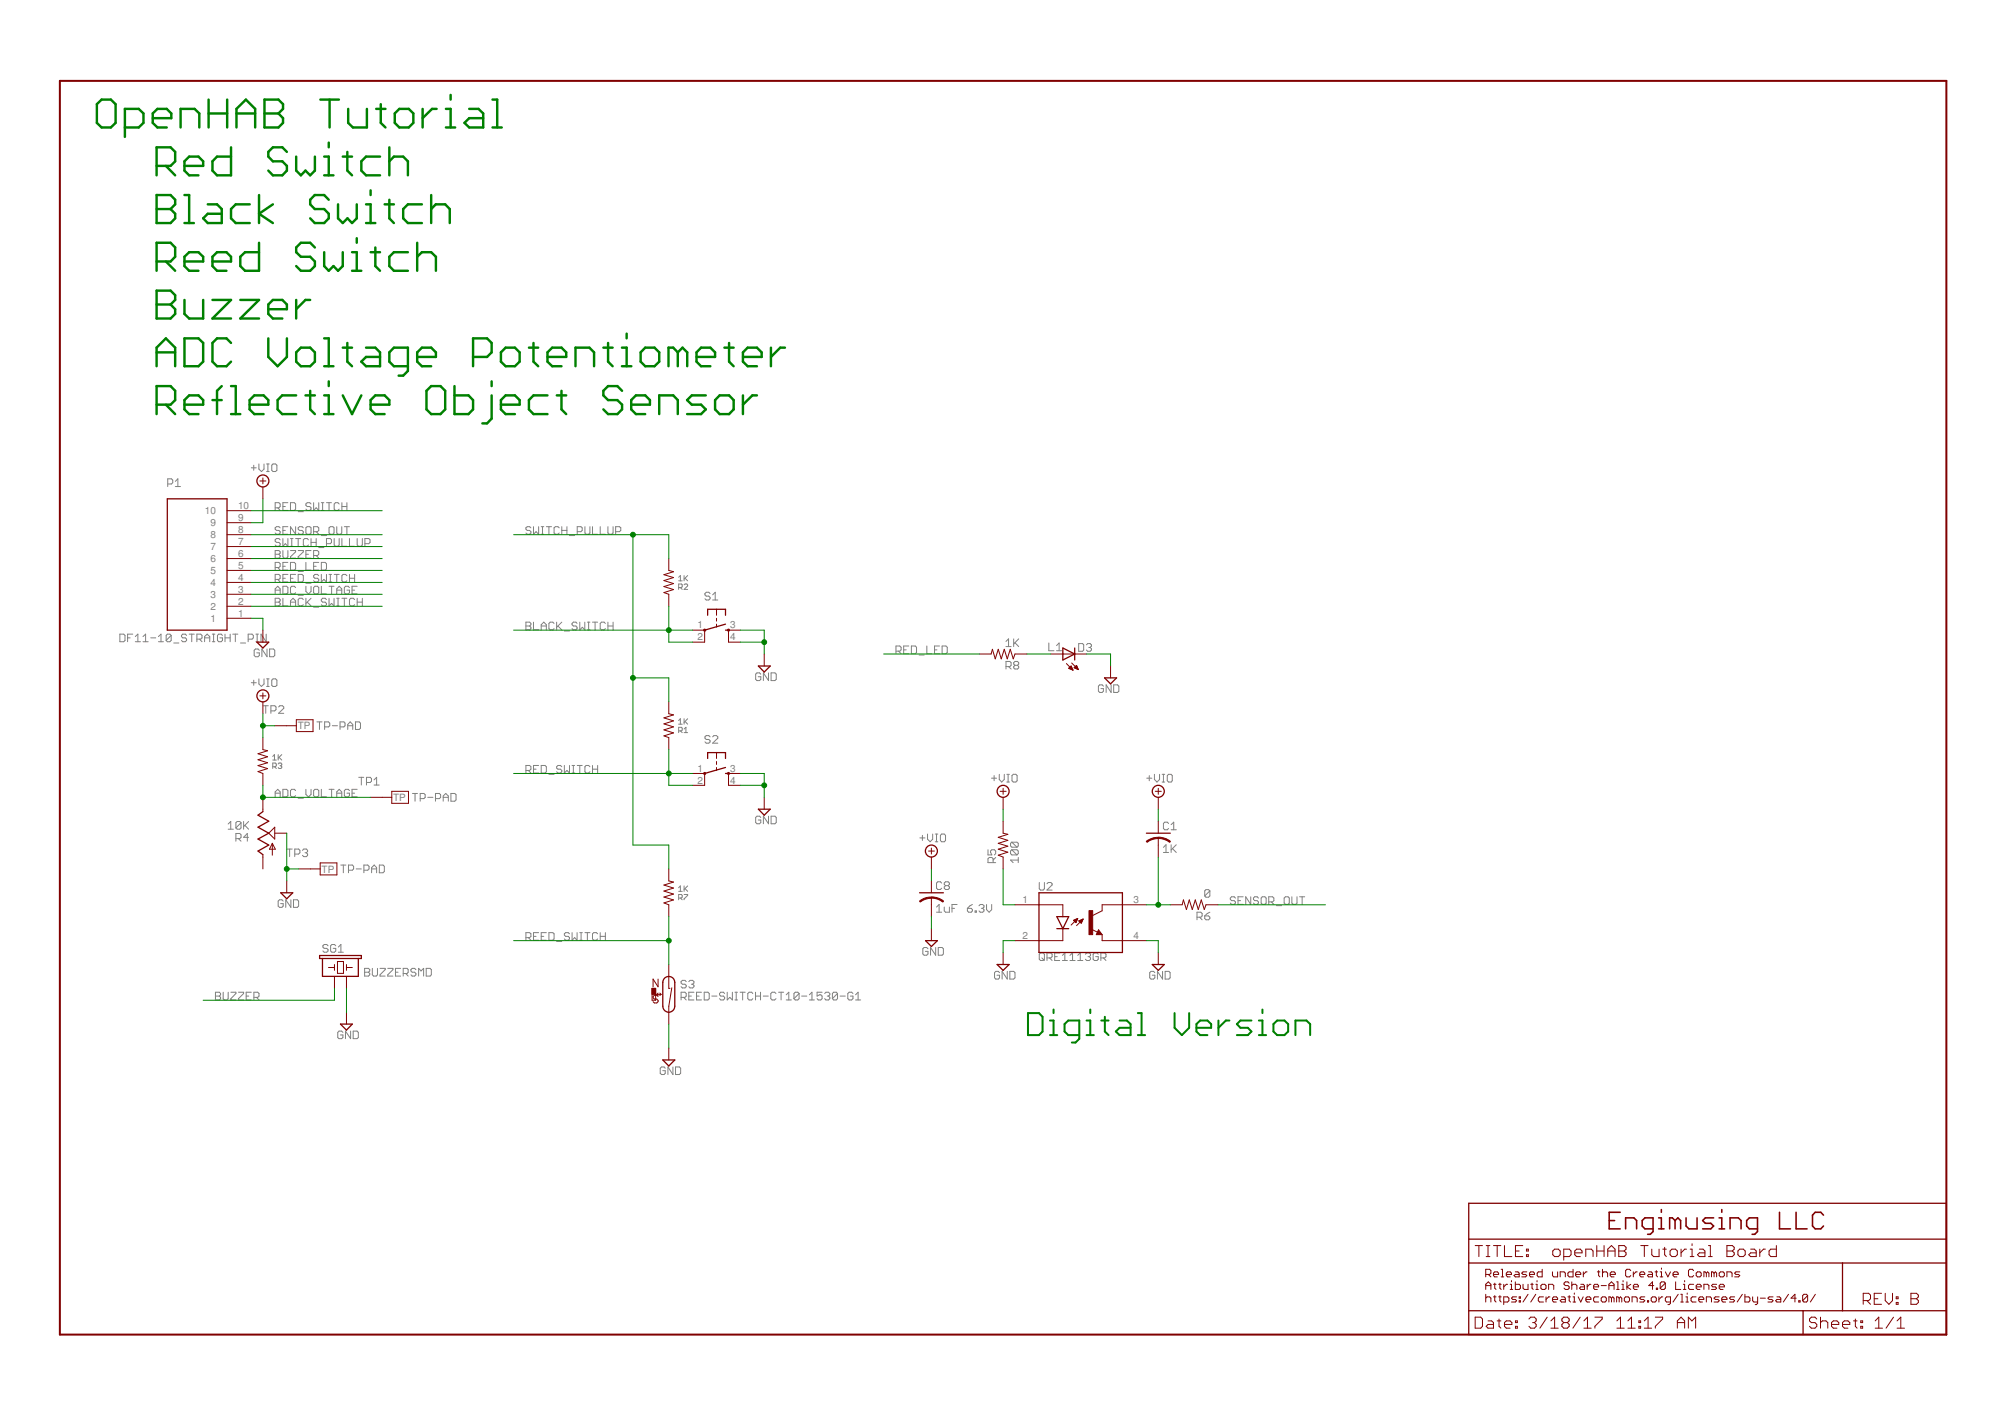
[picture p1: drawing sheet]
<svg xmlns="http://www.w3.org/2000/svg" width="297mm" height="210mm" viewBox="0 0 297 210" stroke-linecap="round" stroke-linejoin="round" font-family="sans-serif">
<defs><g id="words">
<g font-size="1.5" fill="#808080">
<text x="30.4" y="76.2">10</text>
<text x="31.2" y="78">9</text>
<text x="35.3" y="77.2">9</text>
<text x="35.3" y="75.4">10</text>
<text x="31.2" y="83.3">6</text>
<text x="31.2" y="81.5">7</text>
<text x="31.2" y="79.7">8</text>
<text x="35.3" y="82.5">6</text>
<text x="35.3" y="80.7">7</text>
<text x="35.3" y="78.9">8</text>
<text x="31.2" y="88.6">3</text>
<text x="31.2" y="86.8">4</text>
<text x="31.2" y="85">5</text>
<text x="35.3" y="89.6">2</text>
<text x="35.3" y="87.8">3</text>
<text x="35.3" y="86">4</text>
<text x="35.3" y="84.3">5</text>
<text x="31.2" y="92.1">1</text>
<text x="31.2" y="90.3">2</text>
<text x="35.3" y="91.3">1</text>
<text x="103.3" y="93.1">1</text>
<text x="103.3" y="94.9">2</text>
<text x="108.2" y="93.1">3</text>
<text x="108.2" y="94.9">4</text>
<text x="44.1" y="108">TP</text>
<text x="58.3" y="118.6">TP</text>
<text x="103.3" y="114.3">1</text>
<text x="103.3" y="116.1">2</text>
<text x="108.2" y="114.3">3</text>
<text x="108.2" y="116.1">4</text>
<text x="47.6" y="129.3">TP</text>
<text x="151.5" y="133.8">1</text>
<text x="167.9" y="133.8">3</text>
<text x="151.5" y="139.1">2</text>
<text x="167.9" y="139.1">4</text>
</g>
</g></defs>
<g fill="none" stroke="#808080" stroke-width=".15">
<path d="M24.8 71.7h.6l.2-.2v-.4l-.2-.2h-.6v1.2M26 71.3l.4-.4v1.2M26 72.1h.7M37.2 69.3h.8M37.6 68.9v.8M38.4 68.7v.8l.3 .3 .4-.3v-.8M39.5 69.8h.4M39.5 68.7h.4M39.7 68.7v1.1M40.3 68.9l.1-.2h.4l.2 .2v.8l-.2 .1h-.4l-.1-.1zM40.8 75.2h.5l.2-.2v-.3l-.2-.2h-.5v1.1M41.1 75.2l.4 .4"/>
<path d="M41.5 78.2l-.2-.2h-.3l-.2 .2v.2l.2 .2h.3l.2 .2v.2l-.2 .1h-.3l-.2-.1M41.5 80l-.2-.2h-.3l-.2 .2v.2l.2 .1h.3l.2 .2v.2l-.2 .2h-.3l-.2-.2M41.9 79.8v1.1l.4-.4 .4 .4v-1.1M41.9 75h.4M41.9 78.6h.4M42.7 74.5h-.8v1.1h.8M42.7 78h-.8v1.1h.8M43 74.5h.6l.2 .2v.7l-.2 .2h-.6zM43 79.8h.4M43.2 79.8v1.1M43.8 78v1.1l-.8-1.1v1.1M43.8 79.8h.8"/>
<path d="M44.2 79.8v1.1M44.2 75.8h.7M44.9 78.2l-.2-.2h-.3l-.2 .2v.2l.2 .2h.3l.2 .2v.2l-.2 .1h-.3l-.2-.1M45.3 78.2l.2-.2h.4l.2 .2v.8l-.2 .1h-.4l-.2-.1zM45.7 80l-.2-.2h-.4l-.2 .2v.7l.2 .2h.4l.2-.2M46.1 74.7l-.2-.2h-.4l-.2 .2v.1l.2 .2h.4l.2 .2v.2l-.2 .2h-.4l-.2-.2M46.1 79.8v1.1M46.5 74.5v1.1l.3-.4 .4 .4v-1.1M46.5 78.8h.5l.2-.2v-.4l-.2-.2h-.5v1.1M46.8 78.8l.4 .3M46.8 79.8v1.1M47.6 74.5h.4"/>
<path d="M47.6 75.6h.4M47.6 79.3h.8M47.8 74.5v1.1M48.4 74.5h.7M48.7 74.5v1.1M48.7 78.2l.2-.2h.4l.2 .2v.8l-.2 .1h-.4l-.2-.1zM49.5 79.8v.9l.2 .2h.4l.1-.2v-.9M49.9 78v1l.2 .1h.3l.2-.1v-1M50.2 74.7l-.1-.2h-.4l-.2 .2v.7l.2 .2h.4l.1-.2M50.7 74.5v1.1M50.7 79.8v1.1h.7M50.7 75h.7"/>
<path d="M51 78h.8M51.4 74.5v1.1M51.4 78v1.1M51.8 79.8v1.1h.7M52.9 79.8v.9l.2 .2h.4l.2-.2v-.9M78.7 78.2l-.2-.2h-.4l-.2 .2v.2l.2 .2h.4l.2 .2v.2l-.2 .1h-.4l-.2-.1M79 78v1.1l.4-.3 .4 .3v-1.1M80.2 78h.4M80.2 79.1h.4M80.4 78v1.1M80.9 78h.8M81.3 78v1.1"/>
<path d="M82.8 78.2l-.1-.2h-.4l-.2 .2v.8l.2 .1h.4l.1-.1M83.2 78v1.1M83.2 78.6h.8M84 78v1.1M84.4 79.3h.7M85.5 78.8h.6l.2-.2v-.4l-.2-.2h-.6v1.1M86.7 78v1l.1 .1h.4l.2-.1v-1M87.8 78v1.1h.7M88.9 78v1.1h.8M90.1 78v1l.2 .1h.3l.2-.1v-1M91.2 78.8h.6l.2-.2v-.4l-.2-.2h-.6v1.1M17.8 93.9h.5l.2 .2v.8l-.2 .2h-.5z"/>
<path d="M18.9 94.5h.4M19.7 93.9h-.8v1.2M20 95.1h.8M20 94.3l.4-.4v1.2M21.2 95.1h.7M21.2 94.3l.4-.4v1.2M22.3 94.5h.8M23.5 95.1h.7M23.5 94.3l.4-.4v1.2M25.4 94.1v.8l-.2 .2h-.4l-.2-.2M25.4 94.1l-.2-.2h-.4l-.2 .2v.8M25.4 94.1l-.8 .8"/>
<path d="M25.7 95.2h.8M27.6 94.1l-.1-.2h-.4l-.2 .2v.2l.2 .2h.4l.1 .2v.2l-.1 .2h-.4l-.2-.2M28 93.9h.8M28.4 93.9v1.2M29.2 94.7h.5l.2-.2v-.4l-.2-.2h-.5v1.2M29.5 94.7l.4 .4M30.3 94.5h.8M30.3 95.1v-.8l.4-.4 .4 .4v.8M31.5 95.1h.3M31.5 93.9h.3M31.6 93.9v1.2M33 94.1l-.2-.2h-.4l-.2 .2v.8l.2 .2h.4l.2-.2v-.4h-.4"/>
<path d="M33.3 94.5h.8M33.3 93.9v1.2M34.1 93.9v1.2M34.5 93.9h.7M34.9 93.9v1.2M35.6 95.2h.8M36.8 94.7h.5l.2-.2v-.4l-.2-.2h-.5v1.2M37.9 95.1h.4M37.9 93.9h.4M38.1 93.9v1.2M38.4 96.3l-.2-.2h-.4l-.1 .2v.8l.1 .2h.4l.2-.2v-.4h-.4M39.4 93.9v1.2l-.7-1.2v1.2"/>
<path d="M39.6 96.1v1.2l-.8-1.2v1.2M39.9 96.1h.6l.2 .2v.8l-.2 .2h-.6zM40.8 81.6h.5l.2 .1v.2l-.2 .2 .2 .2v.2l-.2 .2h-.5zM40.8 84.1h.5l.2-.2v-.4l-.2-.2h-.5v1.2M40.8 85.8h.5l.2-.1v-.4l-.2-.2h-.5v1.1M40.8 88v-.8l.3-.4 .4 .4v.8M40.8 88.6h.5l.2 .2v.2l-.2 .2 .2 .2v.2l-.2 .1h-.5zM40.8 89.2h.5M40.8 82.1h.5M40.8 87.4h.7M41.1 85.8l.4 .4M41.1 84.1l.4 .4"/>
<path d="M41.9 81.6v.9l.2 .2h.4l.2-.2v-.9M41.9 86.8h.6l.2 .2v.8l-.2 .2h-.6zM41.9 88.6v1.1h.8M41.9 85.7h.4M41.9 83.9h.4M42.7 85.1h-.8v1.1h.8M42.7 83.3h-.8v1.2h.8M43 85.7h.4M43 81.6h.8v.1l-.8 .8v.2h.8M43 83.3h.6l.2 .2v.8l-.2 .2h-.6zM43 89.7v-.7l.4-.4 .4 .4v.7M43 89.2h.8"/>
<path d="M43 80.9h.4M43.8 85.1h-.8v1.1h.8M43.8 87l-.2-.2h-.4l-.2 .2v.8l.2 .2h.4l.2-.2M44.2 85.1h.5l.2 .2v.7l-.2 .2h-.5zM44.2 81.6h.7v.1l-.7 .8v.2h.7M44.2 84.6h.7M44.2 88.2h.7M44.9 88.8l-.2-.2h-.3l-.2 .2v.8l.2 .1h.3l.2-.1M45.3 86.8v.8l.4 .4 .4-.4v-.8M45.3 86.4h.8M45.3 83.3v1.2h.8M45.3 88.6v1.1"/>
<path d="M45.3 82.1h.4M45.5 89.2l.6 .5M46.1 81.6h-.8v1.1h.8M46.1 88.6l-.8 .8M46.1 80.3h.7M46.5 82.3h.5l.2-.2v-.4l-.2-.1h-.5v1.1M46.5 87l.2-.2h.3l.2 .2v.8l-.2 .2h-.3l-.2-.2zM46.5 89.9h.7M46.5 83.9h.3M46.8 82.3l.4 .4M47.2 85.3l-.2-.2h-.3l-.2 .2v.2l.2 .2h.3l.2 .1v.2l-.2 .2h-.3l-.2-.2M47.2 83.3h-.7v1.2h.7"/>
<path d="M47.2 81.1h.8M47.6 83.3h.6l.2 .2v.8l-.2 .2h-.6zM47.6 85.1v1.1l.4-.4 .4 .4v-1.1M47.6 86.8v1.2h.8M48.4 88.8l-.2-.2h-.4l-.2 .2v.2l.2 .2h.4l.2 .2v.2l-.2 .1h-.4l-.2-.1M48.4 80.5h.5l.2-.2v-.3l-.2-.2h-.5v1.1M48.7 85.1h.4M48.7 86.2h.4M48.7 88.6v1.1l.4-.3 .4 .3v-1.1M48.7 86.8h.8M48.9 85.1v1.1M49.1 86.8v1.2"/>
<path d="M49.5 85.1h.7M49.9 85.1v1.1M49.9 88v-.8l.3-.4 .4 .4v.8M49.9 88.6h.3M49.9 89.7h.3M49.9 87.4h.7M50.1 88.6v1.1M50.7 88.6h.7M51 88.6v1.1M51.4 85.3l-.2-.2h-.4l-.1 .2v.7l.1 .2h.4l.2-.2M51.8 85.7h.7M51.8 85.1v1.1"/>
<path d="M51.8 87l-.2-.2h-.4l-.2 .2v.8l.2 .2h.4l.2-.2v-.4h-.4M52.2 87.4h.3M52.5 88.8l-.2-.2h-.3l-.2 .2v.8l.2 .1h.3l.2-.1M52.5 85.1v1.1M52.9 89.2h.8M52.9 88.6v1.1M52.9 86.8h-.7v1.2h.7M53.7 88.6v1.1M54.1 80.5h.5l.2-.2v-.3l-.2-.2h-.5v1.1M77.9 92.2h.6l.2 .2v.1l-.2 .2 .2 .2v.2l-.2 .2h-.6zM77.9 92.7h.6M79 92.2v1.1h.8"/>
<path d="M80.2 93.3v-.8l.4-.3 .3 .3v.8M80.2 92.7h.7M82.1 92.4l-.2-.2h-.4l-.2 .2v.7l.2 .2h.4l.2-.2M82.5 92.2v1.1M82.7 92.7l.5 .6M83.2 92.2l-.7 .7M83.6 93.5h.8M85.5 92.4l-.2-.2h-.4l-.1 .2v.1l.1 .2h.4l.2 .2v.2l-.2 .2h-.4l-.1-.2M85.9 92.2v1.1l.4-.4 .3 .4v-1.1M87 92.2h.4M87 93.3h.4M87.2 92.2v1.1"/>
<path d="M87.8 92.2h.7M88.2 92.2v1.1M89.7 92.4l-.2-.2h-.4l-.2 .2v.7l.2 .2h.4l.2-.2M90.1 92.7h.7M90.1 92.2v1.1M90.8 92.2v1.1M100.5 85.5l.3-.2v.7M100.5 86h.6M100.5 87h.4l.2-.1v-.3l-.2-.1h-.4v.8M100.8 87l.3 .3M101.3 85.3v.7M101.3 86.6l.2-.1h.2l.2 .1v.2l-.6 .5h.6"/>
<path d="M101.5 85.7l.4 .3M101.9 85.3l-.6 .5M105.2 87.9l-.2-.2h-.4l-.2 .2v.2l.2 .2h.4l.2 .2v.2l-.2 .2h-.4l-.2-.2M105.6 88.9h.7M105.6 88.1l.4-.4v1.2M112.7 99.9l-.2-.2h-.4l-.1 .2v.7l.1 .2h.4l.2-.2v-.4h-.4M113.9 99.7v1.1l-.8-1.1v1.1M114.2 99.7h.6l.2 .2v.7l-.2 .2h-.6zM132.7 96.5h.6l.2-.2v-.4l-.2-.2h-.6v1.1M133.1 96.5l.4 .3M133.9 96.3h.4M134.6 95.7h-.7v1.1h.7"/>
<path d="M135 95.7h.6l.2 .2v.7l-.2 .2h-.6zM136.2 97h.7M137.3 95.7v1.1h.7M138.5 96.3h.3M139.2 95.7h-.7v1.1h.7M139.6 95.7h.5l.2 .2v.7l-.2 .2h-.5zM149 95l.4-.4v1.2M149 95.8h.8M149 98.7h.6l.2-.1v-.4l-.2-.2h-.6v1.1M149.4 98.7l.4 .4M150.2 94.6v1.2M150.4 98.6l-.2-.2v-.2l.2-.2h.3l.2 .2v.2l-.2 .2"/>
<path d="M150.4 98.6l-.2 .1v.2l.2 .2h.3l.2-.2v-.2l-.2-.1M150.4 95.2l.5 .6M150.4 98.6h.3M150.9 94.6l-.7 .8M155.4 95.2v1.2h.7M156.5 96.4h.8M156.5 95.6l.4-.4v1.2M159.8 95.3h.6l.1 .2v.8l-.1 .2h-.6zM161 95.5l.1-.2h.4l.2 .2v.2l-.2 .2M161.3 95.9h.2M161.5 95.9l.2 .2v.2l-.2 .2h-.4l-.1-.2M37.2 101.1h.8"/>
<path d="M37.6 100.8v.7M38.4 100.6v.7l.3 .4 .4-.4v-.7M39 104.5h.8M39.4 104.5v1.2M39.5 101.7h.4M39.5 100.6h.4M39.7 100.6v1.1M40.1 105.3h.6l.2-.2v-.4l-.2-.2h-.6v1.2M40.4 112.1l.3-.3v.8M40.4 112.6h.5M40.4 113.6h.4l.1-.2v-.2l-.1-.2h-.4v.8M40.4 100.6h.4l.2 .2v.7l-.2 .2h-.4l-.1-.2v-.7z"/>
<path d="M40.7 113.6l.2 .2M40.8 118v-.7l.3-.4 .4 .4v.7M40.8 117.5h.7M41.2 111.8v.8M41.2 113.2l.1-.2h.3l.1 .2-.1 .2M41.3 104.7l.2-.2h.3l.2 .2v.2l-.7 .8h.7M41.3 112.2l.4 .4M41.5 113.4h.1M41.6 113.4l.1 .2-.1 .2h-.3l-.1-.1M41.7 111.8l-.5 .5M41.9 116.9h.6l.2 .2v.8l-.2 .1h-.6zM43.8 117.1l-.2-.2h-.4l-.2 .2v.8l.2 .1h.4l.2-.1"/>
<path d="M44.2 118.2h.7M45.3 116.9v.8l.4 .3 .4-.3v-.8M46.7 116.9h.3l.2 .2v.8l-.2 .1h-.3l-.2-.1v-.8zM46.9 106.9h.8M47.3 106.9v1.2M47.6 116.9v1.1h.8M48.1 107.7h.6l.2-.2v-.4l-.2-.2h-.6v1.2M48.7 116.9h.8M49.1 116.9v1.1M49.2 107.5h.8M49.9 118v-.7l.3-.4 .4 .4v.7M49.9 117.5h.7"/>
<path d="M50.4 107.7h.5l.2-.2v-.4l-.2-.2h-.5v1.2M51.5 107.5h.8M51.5 108.1v-.8l.4-.4 .4 .4v.8M51.8 117.1l-.2-.2h-.4l-.2 .2v.8l.2 .1h.4l.2-.1v-.4h-.4M52.2 117.5h.3M52.7 106.9h.5l.2 .2v.8l-.2 .2h-.5zM52.9 116.9h-.7v1.1h.7M53.1 115.1h.8M53.5 115.1v1.2M54.3 115.9h.5l.2-.2v-.4l-.2-.2h-.5v1.2M55.4 115.5l.4-.4v1.2M55.4 116.3h.8"/>
<path d="M61.1 117.5h.7M61.5 117.5v1.2M62.3 118.3h.5l.2-.2v-.4l-.2-.2h-.5v1.2M63.4 118.1h.7M64.5 118.3h.6l.2-.2v-.4l-.2-.2h-.6v1.2M65.7 118.1h.7M65.7 118.7v-.8l.3-.4 .4 .4v.8M66.8 117.5h.6l.2 .2v.8l-.2 .2h-.6zM77.9 114.1h.6l.2-.2v-.3l-.2-.2h-.6v1.1M78.3 114.1l.4 .4M79 113.9h.4M79.8 113.4h-.8v1.1h.8"/>
<path d="M80.2 113.4h.6l.1 .2v.7l-.1 .2h-.6zM81.3 114.7h.8M83.2 113.6l-.2-.2h-.3l-.2 .2v.2l.2 .1h.3l.2 .2v.2l-.2 .2h-.3l-.2-.2M83.6 113.4v1.1l.4-.4 .4 .4v-1.1M84.8 113.4h.3M84.8 114.5h.3M84.9 113.4v1.1M85.5 113.4h.8M85.9 113.4v1.1M87.4 113.6l-.2-.2h-.4l-.1 .2v.7l.1 .2h.4l.2-.2M87.8 113.4v1.1M87.8 113.9h.7"/>
<path d="M88.5 113.4v1.1M100.5 106.7l.3-.2v.8M100.5 107.3h.6M100.5 108.3h.4l.2-.2v-.2l-.2-.2h-.4v.8M100.8 108.3l.3 .2M101.3 106.5v.8M101.3 108l.3-.3v.8M101.3 108.5h.6M101.5 106.9l.4 .4M101.9 106.5l-.6 .5M105.2 109.2l-.2-.2h-.4l-.2 .2v.1l.2 .2h.4l.2 .2v.2l-.2 .2h-.4l-.2-.2M105.6 109.2l.2-.2h.4l.1 .2v.1l-.7 .8h.7"/>
<path d="M146.9 115.3h.7M147.3 114.9v.8M148 114.7v.8l.4 .3 .4-.3v-.8M149.2 115.8h.3M149.2 114.7h.3M149.4 114.7v1.1M149.9 114.9l.2-.2h.4l.2 .2v.8l-.2 .1h-.4l-.2-.1zM163.5 101.6l-.2-.1h-.4l-.2 .1v.8l.2 .2h.4l.2-.2v-.4h-.4M164.6 101.5v1.1l-.7-1.1v1.1M165 101.5h.6l.2 .1v.8l-.2 .2h-.6zM169.9 115.3h.7M170.3 114.9v.8"/>
<path d="M171 114.7v.8l.4 .3 .4-.3v-.8M172.2 115.8h.4M172.2 114.7h.4M172.4 114.7v1.1M172.9 114.9l.2-.2h.4l.2 .2v.8l-.2 .1h-.4l-.2-.1zM33.8 122.1l.4-.4v1.1M33.8 122.8h.8M34.9 124.2h.6l.2-.2v-.3l-.2-.2h-.6v1.1M35.3 124.2l.4 .4M35.7 121.9l-.2-.2h-.4l-.2 .2v.7M35.7 121.9v.7l-.2 .2h-.4l-.2-.2M35.7 121.9l-.8 .7"/>
<path d="M36.1 121.7v1.1M36.3 122.3l.5 .5M36.8 124h-.7l.5-.5v1.1M36.8 121.7l-.7 .7M42 133.5l-.2-.2h-.4l-.2 .2v.7l.2 .2h.4l.2-.2v-.3h-.4M42.5 125.8h.8M42.9 125.8v1.1M43.1 133.3v1.1l-.8-1.1v1.1M43.5 133.3h.5l.2 .2v.7l-.2 .2h-.5zM43.7 126.5h.5l.2-.2v-.3l-.2-.2h-.5v1.1M44.8 126l.2-.2h.4l.2 .2v.1l-.2 .2M45.2 126.3h.2"/>
<path d="M45.4 126.3l.2 .2v.2l-.2 .2h-.4l-.2-.2M50.5 128.1h.7M50.9 128.1v1.2M51.6 128.9h.6l.2-.2v-.4l-.2-.2h-.6v1.2M52.8 128.7h.7M53.9 128.9h.6l.2-.2v-.4l-.2-.2h-.6v1.2M55.1 129.3v-.8l.3-.4 .4 .4v.8M55.1 128.7h.7M56.2 128.1h.5l.2 .2v.8l-.2 .2h-.5zM77.9 138.9h.6l.2-.2v-.4l-.2-.1h-.6v1.1M78.3 138.9l.4 .4M79 138.7h.4"/>
<path d="M79.8 138.2h-.8v1.1h.8M80.2 138.7h.4M80.9 138.2h-.7v1.1h.7M81.3 138.2h.6l.2 .1v.8l-.2 .2h-.6zM82.5 139.5h.7M84.4 138.3l-.2-.1h-.4l-.2 .1v.2l.2 .2h.4l.2 .2v.2l-.2 .2h-.4l-.2-.2M84.8 138.2v1.1l.3-.4 .4 .4v-1.1M85.9 138.2h.4M85.9 139.3h.4M86.1 138.2v1.1M86.7 138.2h.7M87 138.2v1.1"/>
<path d="M88.5 138.3l-.2-.1h-.3l-.2 .1v.8l.2 .2h.3l.2-.2M88.9 138.7h.8M88.9 138.2v1.1M89.7 138.2v1.1M100.5 131.5l.3-.3v.8M100.5 132h.6M100.5 133h.4l.2-.1v-.3l-.2-.1h-.4v.8M100.8 133l.3 .3M101.3 131.2v.8M101.3 132.5h.6l-.6 .8M101.5 131.6l.4 .4M101.9 131.2l-.6 .6"/>
<path d="M112.7 121.1l-.2-.2h-.4l-.1 .2v.7l.1 .2h.4l.2-.2v-.3h-.4M113.9 120.9v1.1l-.8-1.1v1.1M114.2 120.9h.6l.2 .2v.7l-.2 .2h-.6zM136.3 124.1h.7M136.7 123.7v.8M137.4 123.5v.8l.4 .4 .4-.4v-.8M138.6 124.7h.3M138.6 123.5h.3M138.7 134.4l.4-.4v1.1M138.7 135.1h.8M138.7 123.5v1.2M139.3 123.7l.2-.2h.4l.2 .2v.8l-.2 .2h-.4l-.2-.2z"/>
<path d="M139.5 130.8l-.2-.2h-.4l-.2 .2v.8l.2 .2h.4l.2-.2M139.9 134.4v.5l.2 .2h.6v-.7M140.1 131.2l-.2 .2v.2l.2 .2h.4l.2-.2v-.2l-.2-.2M140.1 131.2l-.2-.2v-.2l.2-.2h.4l.2 .2v.2l-.2 .2M140.1 131.2h.4M141 134.6h.4M141.8 134h-.8v1.1M143.3 134.6h.6l.2 .1v.2l-.2 .2h-.4l-.2-.2zM144.1 134l-.8 .6M144.5 134.9h.2v.2h-.2zM145 134.2l.2-.2h.4l.2 .2v.2l-.2 .2M145.4 134.6h.2"/>
<path d="M145.6 134.6l.2 .1v.2l-.2 .2h-.4l-.2-.2M146.2 134v.7l.3 .4 .4-.4v-.7M146.4 125.9v.7h.5l-.2-.3v-.2l.2-.2h.4l.2 .2v.3l-.2 .2M147.1 127.8v-.6l-.2-.2h-.3l-.2 .2v.6h1.1M147.5 127l-.4 .4M149.9 124.8h.8l.2 .1v.4l-.2 .2M149.9 125.9h.8l.2 .2v.3l-.2 .2M149.9 125.9l-.2 .2v.3l.2 .2h.8M149.9 124.8l-.2 .1v.4l.2 .2h.8M149.9 125.9l.8 .7M149.9 124.8l.8 .7M150.9 127.4h-1.2l.4 .4"/>
<path d="M150.9 127v.8M154 130.7v1l.2 .1h.3l.2-.1v-1M155.1 130.9l.2-.2h.4l.2 .2v.2l-.8 .7h.8M172.4 125.5l.3-.4v1.2M172.4 126.3h.7M173.1 122l-.2-.2h-.3l-.2 .2v.7l.2 .2h.3l.2-.2M173.5 125.1v1.2M173.5 122.9h.8M173.5 122.2l.4-.4v1.1M173.7 125.7l.6 .6M174.3 125.1l-.8 .8M177.3 135.9h.6l.2-.2v-.4l-.2-.2h-.6v1.1"/>
<path d="M177.7 135.9l.4 .3M178.5 135.7h.5l.2 .2v.2l-.2 .1h-.3l-.2-.1zM179.2 132l-.2-.2h-.3l-.2 .2v.7M179.2 132v.7l-.2 .2h-.3l-.2-.2M179.2 132l-.7 .7M179.2 135.1l-.7 .6M183 133l-.2-.2h-.3l-.2 .2v.2l.2 .2h.3l.2 .2v.2l-.2 .2h-.3l-.2-.2M183.4 133.4h.4M184.2 132.8h-.8v1.2h.8M185.3 132.8v1.2l-.7-1.2v1.2M186.4 133l-.2-.2h-.3l-.2 .2v.2l.2 .2h.3l.2 .2v.2l-.2 .2h-.3l-.2-.2M187 132.8h.4l.2 .2v.8l-.2 .2h-.4l-.2-.2v-.8z"/>
<path d="M188 133.6h.5l.2-.2v-.4l-.2-.2h-.5v1.2M188.3 133.6l.4 .4M189.1 134.2h.8M190.4 132.8h.4l.2 .2v.8l-.2 .2h-.4l-.2-.2v-.8zM191.4 132.8v1l.2 .2h.4l.2-.2v-1M192.5 132.8h.8M192.9 132.8v1.2M31.9 147h.6l.2 .2v.2l-.2 .2 .2 .1v.2l-.2 .2h-.6zM31.9 147.6h.6M33.1 147v.9l.2 .2h.3l.2-.2v-.9M34.2 147h.7v.2l-.7 .7v.2h.7M35.3 147h.8v.2l-.8 .7v.2h.8"/>
<path d="M36.5 147.6h.4M37.2 147h-.7v1.1h.7M37.6 147.7h.6l.2-.1v-.4l-.2-.2h-.6v1.1M38 147.7l.4 .4M48.6 140.1l-.2-.2h-.4l-.2 .2v.2l.2 .2h.4l.2 .2v.2l-.2 .2h-.4l-.2-.2M49.7 140.1l-.1-.2h-.4l-.2 .2v.8l.2 .2h.4l.1-.2v-.4h-.3M50.1 141.1h.8M50.1 140.3l.4-.4v1.2M50.8 152.9l-.2-.2h-.4l-.2 .2v.8l.2 .2h.4l.2-.2v-.4h-.4M51.9 152.7v1.2l-.7-1.2v1.2M52.3 152.7h.6l.2 .2v.8l-.2 .2h-.6zM54 143.4h.6l.2 .2v.2l-.2 .2 .2 .2v.2l-.2 .2h-.6z"/>
<path d="M54 144h.6M55.2 143.4v1l.2 .2h.3l.2-.2v-1M56.3 143.4h.8v.2l-.8 .8v.2h.8M57.4 143.4h.8v.2l-.8 .8v.2h.8M58.6 144h.4M59.4 143.4h-.8v1.2h.8M59.7 144.2h.6l.2-.2v-.4l-.2-.2h-.6v1.2M60.1 144.2l.4 .4M61.6 143.6l-.2-.2h-.3l-.2 .2v.2l.2 .2h.3l.2 .2v.2l-.2 .2h-.3l-.2-.2M62 144.6v-1.2l.4 .4 .4-.4v1.2M63.1 143.4h.6l.2 .2v.8l-.2 .2h-.6zM98.6 158.2l-.2-.1h-.4l-.2 .1v.8l.2 .2h.4l.2-.2v-.4h-.4"/>
<path d="M99.7 158.1v1.1l-.7-1.1v1.1M100.1 158.1h.5l.2 .1v.8l-.2 .2h-.5zM100.9 147.7h.6l.2-.1v-.4l-.2-.2h-.6v1.1M101.3 147.7l.4 .4M101.7 145.4l-.2-.2h-.4l-.2 .2v.2l.2 .2h.4l.2 .2v.2l-.2 .1h-.4l-.2-.1M102 147.6h.4M102 145.4l.2-.2h.4l.2 .2v.2l-.2 .2M102.4 145.8h.2M102.6 145.8l.2 .2v.2l-.2 .1h-.4l-.2-.1M102.8 147h-.8v1.1h.8M103.2 147.6h.4M103.9 147h-.7v1.1h.7"/>
<path d="M104.3 147h.6l.2 .2v.7l-.2 .2h-.6zM105.5 147.6h.7M107.4 147.2l-.2-.2h-.4l-.2 .2v.2l.2 .2h.4l.2 .1v.2l-.2 .2h-.4l-.2-.2M107.7 147v1.1l.4-.4 .4 .4v-1.1M108.9 147h.4M108.9 148.1h.4M109.1 147v1.1M109.6 147h.8M110 147v1.1M111.5 147.2l-.1-.2h-.4l-.2 .2v.7l.2 .2h.4l.1-.2M111.9 147.6h.8M111.9 147v1.1"/>
<path d="M112.7 147v1.1M113.1 147.6h.7M115 147.2l-.2-.2h-.4l-.2 .2v.7l.2 .2h.4l.2-.2M115.3 147h.8M115.7 147v1.1M116.5 148.1h.7M116.5 147.4l.4-.4v1.1M118.4 147.2l-.2-.2h-.4l-.2 .2v.7M118.4 147.2v.7l-.2 .2h-.4l-.2-.2M118.4 147.2l-.8 .7M118.8 147.6h.7M119.9 148.1h.7"/>
<path d="M119.9 147.4l.4-.4v1.1M121.8 147h-.7v.6l.5-.2 .2 .2v.3l-.2 .2h-.4l-.1-.2M122.2 147.2l.2-.2h.3l.2 .2v.2l-.2 .2M122.6 147.6h.1M122.7 147.6l.2 .1v.2l-.2 .2h-.3l-.2-.2M124.1 147.2l-.2-.2h-.4l-.2 .2v.7M124.1 147.2v.7l-.2 .2h-.4l-.2-.2M124.1 147.2l-.8 .7M124.5 147.6h.7M126.4 147.2l-.2-.2h-.4l-.2 .2v.7l.2 .2h.4l.2-.2v-.3h-.4M126.7 148.1h.8M126.7 147.4l.4-.4v1.1"/>
<path d="M137.5 140.5l-.2-.1h-.4l-.2 .1v.8l.2 .2h.4l.2-.2v-.4h-.4M138.6 140.4v1.1l-.7-1.1v1.1M139 140.4h.6l.2 .1v.8l-.2 .2h-.6zM148.1 144.1l-.2-.2h-.4l-.2 .2v.7l.2 .2h.4l.2-.2v-.3h-.4M149.2 143.9v1.1l-.7-1.1v1.1M149.6 143.9h.6l.2 .2v.7l-.2 .2h-.6zM154.2 141.2h.3l.2 .2v.7l-.2 .2h-.3l-.2-.2v-.7zM154.3 141.9l.4 .4M155.1 141.9h.6l.2-.2v-.3l-.2-.2h-.6v1.1M155.5 141.9l.4 .4M156.3 141.7h.3M157 141.2h-.7v1.1h.7"/>
<path d="M157.4 142.3h.7M157.4 141.5l.4-.3v1.1M158.5 142.3h.8M158.5 141.5l.4-.3v1.1M159.7 142.3h.7M159.7 141.5l.3-.3v1.1M160.8 141.4l.2-.2h.4l.2 .2v.1l-.2 .2M161.2 141.7h.2M161.4 141.7l.2 .2v.2l-.2 .2h-.4l-.2-.2M162.7 141.4l-.2-.2h-.4l-.2 .2v.7l.2 .2h.4l.2-.2v-.4h-.4M163.1 141.9h.6l.2-.2v-.3l-.2-.2h-.6v1.1M163.5 141.9l.4 .4"/>
<path d="M171.1 144.1l-.2-.2h-.4l-.2 .2v.7l.2 .2h.4l.2-.2v-.3h-.4M172.2 143.9v1.1l-.7-1.1v1.1M172.6 143.9h.6l.2 .2v.7l-.2 .2h-.6z"/>
</g>
<g fill="none" stroke="#800000" stroke-width=".3">
<path d="M8.9 12h279.5v185.7h-279.5z"/>
<circle cx="104.4" cy="93.3" r=".08"/>
<circle cx="107.9" cy="93.3" r=".08"/>
<circle cx="104.4" cy="114.6" r=".08"/>
<circle cx="107.9" cy="114.6" r=".08"/>
</g>
<g fill="none" stroke="#800000" stroke-width=".19">
<path d="M24.8 73.9h8.8v19.4h-8.8zM38.1 95.1h1.7l-.9 .9zM104.8 91.1v-.8h2.7v.8M107.5 93.3h.4M107.5 92.5l-3.1 .8M112.4 98.7h1.7l-.9 .8zM157.5 96l1.7 .9-1.7 .9zM159.2 96v1.8M104.8 112.4v-.9h2.7v.9M107.5 114.6h.4M107.5 113.7l-3.1 .9M112.4 119.9h1.7l-.9 .9z"/>
<path d="M163.6 100.4h1.8l-.9 .9zM38.9 120.2l-.7 .6 1.6 .8-1.6 .9 1.6 .9-1.6 .9 1.6 .9-1.6 .9 .7 .5M41.6 132.2h1.8l-.9 .9zM136.2 132.2h3.6M137.1 139.3h1.8l-.9 .9zM153.9 132.2h12.4v8.9h-12.4zM156.6 135.8h1.7l-.8 1.8zM156.6 137.6h1.7M162.8 138.1l.1 .2h-.3l.2-.4 .3 .5h-.5M169.8 123.4h3.6M47.3 141.5h6.2v.5h-6.2zM47.8 142v2.6h5.3v-2.6"/>
<path d="M50.4 151.7h1.8l-.9 .9zM98.2 157h1.8l-.9 .9zM98.5 144.8a.89 .89 0 0 1 1-.1 .89 .89 0 0 1 .5 .8v3.6a.89 .89 0 0 1-.9 .9 .89 .89 0 0 1-.9-.9v-3.6zM147.7 142.9h1.8l-.9 .8zM170.7 142.9h1.8l-.9 .8zM217.6 178.2h70.8v19.5h-70.8zM217.6 187.1h70.8M217.6 194.2h70.8M217.6 183.6h70.8M267.1 194.2v3.5M273 187.1v7.1"/>
<circle cx="38.9" cy="71.2" r=".89"/>
<circle cx="38.9" cy="103.1" r=".89"/>
<circle cx="148.6" cy="117.2" r=".89"/>
<circle cx="171.6" cy="117.2" r=".89"/>
<circle cx="138" cy="126.1" r=".89"/>
</g>
<g fill="none" stroke="#800000" stroke-width=".15">
<path d="M33.6 79.2h3.6M33.6 77.4h3.6M33.6 75.6h3.6M38.5 71.2h.9M38.9 70.8v.9M38.9 72.1v1.8M33.6 91.6h3.6M33.6 89.8h3.6M33.6 88h3.6M33.6 86.3h3.6M33.6 84.5h3.6M33.6 82.7h3.6"/>
<path d="M33.6 81h3.6M38.9 93.3v1.8M99.1 82.7v1.8l.7 .2-1.4 .4 1.4 .5-1.4 .4 1.4 .4-1.4 .5 1.4 .4-1.4 .5 .7 .2v1.8M102.6 93.3h1.8v1.8h-1.8M106.2 90.3v.8M106.2 91.6v.4M106.2 92.5v.4M109.7 93.3h-1.8v1.8h1.8M113.2 96.9v1.8M145.1 96.9h1.7l.2-.7 .4 1.4 .5-1.4 .4 1.4 .5-1.4 .4 1.4 .5-1.4 .4 1.4 .3-.7h1.7M155.7 96.9h5.3M158 98.3l1 1"/>
<path d="M158.3 99l.7 .3M158.3 99l.4-.3 .3 .6M158.3 99h.5M158.4 98.9h.4M158.5 99.1h.4M158.5 98.8h.3M158.6 98.8h.1M158.6 98.7h.1M158.7 99.1h.2M158.8 98.2l.9 1M158.9 99.2h.1M159.1 98.9l.6 .3"/>
<path d="M159.1 98.9l.4-.3 .2 .6M159.2 98.9h.4M159.2 98.8h.4M159.3 98.8h.3M159.3 99h.4M159.3 98.7h.3M159.4 98.6h.1M159.5 99.1h.2M159.7 99.1h.1M164.5 98.7v1.7M38.5 103.1h.9M38.9 102.6v.9"/>
<path d="M38.9 103.9v1.8M38.9 109.3v1.7l.7 .2-1.4 .5 1.4 .4-1.4 .4 1.4 .5-1.4 .4 1.4 .5-1.4 .4 .7 .3v1.7M38.9 118.1v2.1M40.7 107.5h3.2M43.9 106.6h2.5v1.8h-2.5zM54.9 118.1h3.1M58 117.2h2.5v1.8h-2.5zM99.1 103.9v1.8l.7 .2-1.4 .4 1.4 .5-1.4 .4 1.4 .5-1.4 .4 1.4 .5-1.4 .4 .7 .3v1.7M102.6 114.6h1.8v1.7h-1.8M106.2 111.5v.9M106.2 112.8v.4M106.2 113.7v.4"/>
<path d="M109.7 114.6h-1.8v1.7h1.8M113.2 118.1v1.8M148.2 117.2h.9M148.6 116.8v.9M148.6 118.1v1.8M171.2 117.2h.8M171.6 116.8v.9M171.6 118.1v1.8M38.9 126.6v2.1M39.8 123.4l.9-.9v1.8zM40.3 124.9v1.8M40.3 124.9l.5 .9h-.9z"/>
<path d="M40.7 123.4h1.8M42.5 130.5v1.7M44.2 128.7h3.2M47.4 127.8h2.5v1.8h-2.5zM99.1 128.7v1.8l.7 .2-1.4 .4 1.4 .5-1.4 .4 1.4 .4-1.4 .5 1.4 .4-1.4 .5 .7 .2v1.8M137.6 126.1h.8M138 125.6v.9M138 127v1.7M138 130.5v1.7M138 133v2.8M138 137.6v1.7M148.6 121.6v1.8l.7 .2-1.4 .4 1.4 .5-1.4 .4 1.4 .4-1.4 .5 1.4 .4-1.4 .5 .7 .3v1.7"/>
<path d="M150.4 134h7.1v1.8M157.5 137.6v1.7h-7.1M159 136.3l.7-.2-.3 .6zM159.1 136.3h.4M159.1 136.4h.4M159.2 136.3h.4M159.2 136.5h.3M159.3 136.6h.1M159.4 136.6h.1M159.4 136.2h.2M159.5 136.1h.1M159.7 136.1l-1 .9"/>
<path d="M159.8 136.4h.5M159.9 136.5h.4M160 136.6h.3M160 136.3h.4M160.1 136.6h.2M160.1 136.7h.1M160.2 136.3h.2M160.4 136.2h.1M160.5 136.1l-1 1M160.5 136.1l-.7 .3M160.5 136.1l-.3 .7-.4-.4M161.7 137.7l.9 .4"/>
<path d="M162.8 137.7l.5 .8h-.9zM163.3 138.5v.8h6.5M169.8 134h-6.5v.9l-1.4 .7M171.6 121.6v1.8M171.6 124.1v2.9M173.4 134h1.7l.2-.7 .5 1.4 .4-1.4 .4 1.4 .5-1.4 .4 1.4 .5-1.4 .4 1.4 .3-.7h1.7M48.7 143.3h.9M49.6 142.9v.8M49.6 144.6v1.8M50 142.4h.9v1.8h-.9zM51.3 143.3h.9M51.3 142.9v.8"/>
<path d="M51.3 144.6v1.8M51.3 149.9v1.8M96.6 146.4h.5v1.8h-.5zM97.3 147.3h.6M97.3 147.3l.2 .2M97.5 147.1l-.2 .2M97.5 145v1.2l-.7-1.2v1.2M97.5 147.6l-.2-.2h-.4l-.1 .2v.2l.1 .2h.4l.2 .2v.2l-.2 .2h-.4l-.1-.2M97.7 147.1l.2 .2M97.9 147.3l-.2 .2M99.1 142.9v3.5h.2M99.1 155.3v1.7"/>
<path d="M99.5 146.3l-.4 2.8v2.6M148.6 141.1v1.8M171.6 141.1v1.8M218.5 195.1h.9l.2 .3v1.1l-.2 .2h-.9zM218.5 184.5h1.1M219.1 184.5v1.6M220.1 192.3l.2-.2h.4l.2 .2v.6M220.1 188.8h.6l.2-.2v-.4l-.2-.2h-.6v1.1M220.1 191v-.8l.4-.3 .4 .3v.8M220.1 191.7v1.2M220.1 190.4h.8M220.2 184.5h.5"/>
<path d="M220.2 186.1h.5M220.5 195.7h.5l.3 .2v.8h-.8l-.3-.2 .3-.3h.8M220.5 184.5v1.6M220.5 188.8l.4 .3M221.3 188.8h.7v-.2l-.2-.2h-.4l-.1 .2v.4l.1 .1h.4M221.3 192.1h.3M221.3 184.5h1.1M221.3 190.2h.3M221.4 190.1v.7l.2 .2M221.4 191.9v.8l.2 .2M221.8 195.7h.6M221.8 184.5v1.6"/>
<path d="M222 192.1h.4M222 190.2h.4M222.1 195.4v1.1l.3 .2M222.2 190.1v.7l.2 .2M222.2 191.9v.8l.2 .2M222.4 188h.2v1.1M222.4 189.1h.4M222.8 192.9h.6l.1-.2v-.4l-.1-.2h-.6v1.2M222.8 190.2v.8M222.9 196.2h1.1v-.3l-.3-.2h-.5l-.3 .2v.6l.3 .2h.5M222.9 184.5v1.6h1.1M223.2 188.8h.7v-.2l-.2-.2h-.3l-.2 .2v.4l.2 .1h.3"/>
<path d="M223.4 190.2h-.2l-.4 .4M223.7 190.2h.2v.8M223.7 191h.4M223.9 189.7v.2M224.5 188.4h.4l.2 .2v.5h-.6l-.2-.1 .2-.2h.6M224.5 189.9v1.1h.6l.2-.2v-.4l-.2-.2h-.6M224.5 196.5h.3v.2h-.3zM224.5 195.7h.3v.2h-.3zM224.5 185.3h.6M224.7 192.1h-.6l-.2 .2 .2 .2h.4l.2 .2-.2 .2h-.6M225.1 192.7h.2v.2h-.2zM225.1 192.1h.2v.2h-.2z"/>
<path d="M225.6 184.5h-1.1v1.6h1.1M225.6 190.2v.6l.2 .2h.6v-.8M226.1 185.9h.3v.2h-.3zM226.1 185h.3v.3h-.3zM226.2 188.4h-.6l-.2 .2 .2 .2h.4l.2 .2-.2 .1h-.6M226.4 191.7l-.8 1.2M226.5 195.4l.3-.3h.5l.3 .3v.3l-.3 .2M226.6 188.8h.7v-.2l-.2-.2h-.3l-.2 .2v.4l.2 .1h.3M226.8 190.2h.3M227 190.1v.7l.1 .2M227.1 195.9h.2M227.3 195.9l.3 .3v.3l-.3 .2h-.5l-.3-.2"/>
<path d="M227.5 191.7l-.7 1.2M227.5 190.2h.2v.8M227.5 191h.4M227.7 189.7v.2M228.5 188v1.1h-.6l-.2-.1v-.4l.2-.2h.6M228.5 190.2h.4l.1 .2v.4l-.1 .2h-.4l-.2-.2v-.4zM228.7 192.1h-.6l-.2 .2v.4l.2 .2h.6M229 192.1v.8M229.2 195.1l-1.1 1.6M229.4 191v-.8h.6l.2 .2v.6M229.6 192.1h-.2l-.4 .4M229.8 196.7h1"/>
<path d="M229.8 195.7l.5-.6v1.6M230 192.5h.8v-.2l-.2-.2h-.4l-.2 .2v.4l.2 .2h.4M230 188.4v.6l.2 .1h.6v-.7M230.3 185h.6l.2 .3v.6l-.2 .2h-.6l-.3-.2v-.6zM231.1 189.1v-.7h.6l.2 .2v.5M231.3 192.1h.4l.2 .2v.6h-.6l-.2-.2 .2-.2h.6M231.7 195.9l-.3 .3v.3l.3 .2h.5l.3-.2v-.3l-.3-.3M231.7 195.9l-.3-.2v-.3l.3-.3h.5l.3 .3v.3l-.3 .2M231.7 195.9h.5M231.7 186.1h.8l.2-.2v-.6l-.2-.3h-.8v1.7M232.3 192.1h.4M232.5 190.1l-.2-.2h-.4l-.2 .2v.1l.2 .2h.4l.2 .2v.2l-.2 .2h-.4l-.2-.2"/>
<path d="M232.5 191.9v.8l.2 .2M232.9 190.4l.1-.2h.4l.2 .2v.6M232.9 189.9v1.1M233 192.1h.2v.8M233 188v1.1h-.5l-.2-.1v-.4l.2-.2h.5M233 192.9h.4M233.2 191.5v.2M233.3 185.6h1.1v-.3l-.3-.3h-.5l-.3 .3v.6l.3 .2h.5M233.4 188.8h.8v-.2l-.2-.2h-.4l-.2 .2v.4l.2 .1h.4M233.8 192.1l.4 .8 .3-.8M234.1 195.1l-1.1 1.6M234.2 190.2h.4l.1 .2v.6h-.5l-.2-.2 .2-.2h.5"/>
<path d="M234.6 188.4v.7M234.7 196.7h1M234.7 195.7l.5-.6v1.6M234.9 186.1v-1.1h.9l.2 .3v.8M234.9 192.5h.8v-.2l-.2-.2h-.4l-.2 .2v.4l.2 .2h.4M235.1 188.4h-.2l-.3 .4M235.1 190.2v.8M235.7 190.2h-.2l-.4 .4M236.1 190.6h.7v-.2l-.2-.2h-.3l-.2 .2v.4l.2 .2h.3M236.3 195.1h1.1v.3l-1.1 1.1v.2M236.6 185.3h1M236.6 184.5v1.6"/>
<path d="M236.6 188.4h.4M236.8 192.1h-.5l-.2 .2v.4l.2 .2h.5M236.8 188.2v.8l.2 .1M237.2 190.4h.8M237.4 192.1h.4l.2 .2v.4l-.2 .2h-.4l-.2-.2v-.4zM237.4 188.6l.2-.2h.4l.2 .2v.5M237.4 188v1.1M237.6 184.5v1.6M238.2 185.3h1.1M238.2 186.1v-1.1l.5-.5 .6 .5v1.1M238.4 190.4h.7M238.4 191v-.8l.3-.3 .4 .3v.8"/>
<path d="M238.5 188.8h.8v-.2l-.2-.2h-.4l-.2 .2v.4l.2 .1h.4M238.7 192.3l-.2-.2h-.1v.8M238.7 192.3l.2-.2 .2 .2v.6M238.7 192.3v.6M239.5 191h.4M239.5 189.9h.2v1.1M239.5 196.7h1.1M239.5 195.7l.6-.6v1.6M239.8 184.5h.8l.3 .3v.2l-.3 .3 .3 .3v.3l-.3 .2h-.8zM239.8 185.3h.8M239.9 192.3l-.2-.2h-.2v.8M239.9 192.3v.6"/>
<path d="M239.9 192.3l.2-.2 .2 .2v.6M240.3 190.2h.2v.8M240.3 191h.3M240.5 189.7v.2M240.6 192.3l.2-.2h.4l.2 .2v.4l-.2 .2h-.4l-.2-.2zM241 189.9v1.1M241.2 196.7h1.1M241.2 195.7l.5-.6v1.6M241.6 188.2l-.2-.2h-.4l-.2 .2v.8l.2 .1h.4l.2-.1M241.6 190.2l-.6 .4 .6 .4M241.8 192.9v-.8h.6l.1 .2v.6M242 188.4v.7"/>
<path d="M242 190.6h.7v-.2l-.2-.2h-.3l-.2 .2v.4l.2 .2h.3M242.5 188.4h-.1l-.4 .4M242.8 196.5h.3v.2h-.3zM242.8 195.7h.3v.2h-.3zM242.9 188.8h.8v-.2l-.2-.2h-.4l-.2 .2v.4l.2 .1h.4M243.1 184.5h1.1M243.6 196.7h1.1M243.6 195.7l.6-.6v1.6M243.6 184.5v1.6M243.7 192.1h-.6l-.2 .2 .2 .2h.4l.2 .2-.2 .2h-.6M244.1 192.7h.1v.2h-.1zM244.2 188.4h.4l.2 .2v.5h-.6l-.1-.1 .1-.2h.6"/>
<path d="M244.7 185v.9l.3 .2h.8v-1.1M244.8 192.1h.4l.2 .2v.4l-.2 .2h-.4l-.2-.2v-.4zM245 190.4h-.7l.5-.5v1.1M245.2 188.4h.4M245.2 195.1h1.1v.3l-1.1 1.1v.2M245.4 188.2v.8l.2 .1M245.4 190.8h.2v.2h-.2zM245.8 192.1v.8M246 189.1h.3M246 188.4h.1v.7M246.1 187.8v.2M246.3 192.1h-.2l-.3 .4"/>
<path d="M246.3 185h.6M246.6 184.8v1.1l.3 .2M246.7 188.4l.4 .7 .4-.7M246.7 190.1v.7l-.2 .2h-.4l-.1-.2M246.7 190.1l-.2-.2h-.4l-.1 .2v.7M246.7 190.1l-.7 .7M247.4 185.3l.3-.3h.5l.3 .3v.6l-.3 .2h-.5l-.3-.2zM247.5 192.9h-.6l-.2-.2v-.4l.2-.2h.6v1l-.2 .2h-.2M247.9 188.8h.7v-.2l-.2-.2h-.3l-.2 .2v.4l.2 .1h.3M248.2 189.9v1.1h.8M248.5 195.9h1.1M248.5 196.7v-1l.5-.6 .6 .6v1"/>
<path d="M248.6 191.7l-.7 1.2M249 192.9h.4M249 191.7h.2v1.2M249 185v1.1M249.4 190.2h.2v.8M249.4 191h.4M249.6 189.7v.2M249.8 192.1h.2v.8M249.8 192.9h.3M249.9 185h-.3l-.6 .6M250 191.5v.2M250.1 196.7v-1.6l.6 .6 .5-.6v1.6"/>
<path d="M250.4 186.1h.6M250.4 185h.3v1.1M250.7 184.2v.3M250.9 188.2l-.2-.2h-.4l-.2 .2v.8l.2 .1h.4l.2-.1M250.9 190.2h-.6l-.2 .2v.4l.2 .2h.6M251.3 192.1h-.6l-.2 .2v.4l.2 .2h.6M251.3 188.6l.2-.2h.3l.2 .2v.4l-.2 .1h-.3l-.2-.1zM251.3 190.6h.7v-.2l-.2-.2h-.3l-.2 .2v.4l.2 .2h.3M251.7 192.5h.7v-.2l-.2-.2h-.3l-.2 .2v.4l.2 .2h.3M251.8 185h.5l.3 .3v.8h-.8l-.3-.2 .3-.3h.8M252.4 191v-.8h.6l.2 .2v.6M252.8 192.9v-.8h.6l.2 .2v.6"/>
<path d="M252.8 188.6l-.2-.2h-.2v.7M252.8 188.6v.5M252.8 188.6l.2-.2 .2 .2v.5M253.1 184.5h.3v1.6M253.1 186.1h.6M253.9 188.6l-.2-.2h-.1v.7M253.9 188.6v.5M253.9 188.6l.2-.2 .2 .2v.5M254.3 190.2h-.6l-.1 .2 .1 .2h.4l.2 .2-.2 .2h-.5M254.7 192.1h-.6l-.2 .2 .2 .2h.4l.2 .2-.2 .2h-.6M254.7 188.6l.2-.2h.4l.2 .2v.4l-.2 .1h-.4l-.2-.1zM254.7 190.6h.8v-.2l-.2-.2h-.4l-.2 .2v.4l.2 .2h.4"/>
<path d="M255.1 192.5h.7v-.2l-.1-.2h-.4l-.2 .2v.4l.2 .2h.4M255.8 184.5h.8l.3 .3v.2l-.3 .3 .3 .3v.3l-.3 .2h-.8zM255.8 185.3h.8M255.8 189.1v-.7h.6l.2 .2v.5M257 192.1h-.6l-.2 .2 .2 .2h.4l.2 .2-.2 .2h-.6M257.7 185h.6l.3 .3v.6l-.3 .2h-.6l-.2-.2v-.6zM257.7 188.4h-.5l-.2 .2 .2 .2h.4l.1 .2-.1 .1h-.6M258.1 191.7l-.7 1.2M258.5 191.7v1.2h.6l.1-.2v-.4l-.1-.2h-.6M259.4 185h.5l.3 .3v.8h-.8l-.3-.2 .3-.3h.8M259.7 192.1v.6l.1 .2h.6M260.4 192.1v1l-.2 .2h-.2"/>
<path d="M260.7 185v1.1M260.8 192.3h.7M261.5 185h-.2l-.6 .6M262.7 192.1h-.6l-.2 .2 .2 .2h.4l.2 .2-.2 .2h-.6M263.2 184.5v1.6h-.9l-.2-.2v-.6l.2-.3h.9M263.2 192.1h.4l.2 .2v.6h-.6l-.1-.2 .1-.2h.6M265 191.7l-.8 1.2M266.1 192.3h-.8l.6-.6v1.2M266.5 192.7h.2v.2h-.2zM267.8 191.9v.8l-.2 .2h-.3l-.2-.2M267.8 191.9l-.2-.2h-.3l-.2 .2v.8M267.8 191.9l-.7 .8"/>
<path d="M268.9 191.7l-.7 1.2M269.2 195.4l-.3-.3h-.5l-.3 .3v.3l.3 .2h.5l.3 .3v.3l-.3 .2h-.5l-.3-.2M269.7 195.9l.3-.2h.5l.3 .2v.8M269.7 195.1v1.6M271.3 196.2h1.1v-.3l-.3-.2h-.5l-.3 .2v.6l.3 .2h.5M273 196.2h1v-.3l-.2-.2h-.6l-.2 .2v.6l.2 .2h.6M274.6 195.7h.5M274.9 195.4v1.1l.2 .2M275.7 196.5h.2v.2h-.2zM275.7 195.7h.2v.2h-.2zM276 192.7h.8l.3-.3v-.5l-.3-.3h-.8v1.6M276.6 192.7l.5 .5"/>
<path d="M277.7 192.4h.5M277.8 196.7h1.1M277.8 195.7l.5-.6v1.6M278.7 191.6h-1v1.6h1M279.3 191.6v1.1l.5 .5 .6-.5v-1.1M280.5 195.1l-1.1 1.6M280.9 192.9h.3v.3h-.3zM280.9 192.1h.3v.3h-.3zM281.1 196.7h1.1M281.1 195.7l.5-.6v1.6M283.1 191.6h.8l.3 .3v.2l-.3 .3 .3 .3v.2l-.3 .3h-.8zM283.1 192.4h.8"/>
</g>
<g fill="#800000" stroke="#800000" stroke-width=".15">
<path d="M96.6 146.4h.5v.9h-.5z"/>
<path d="M161.3 134.9h.6v3.6h-.6z"/>
</g>
<g fill="#800000" stroke="#800000" stroke-width=".15">
<path d="M138 132.9a2.86 2.86 0 0 1 1.8 .6l-.1 .1a2.69 2.69 0 0 0-1.7-.6z" fill-rule="evenodd"/>
<path d="M136.2 133.5a2.55 2.55 0 0 1 1.8-.6v.2a2.72 2.72 0 0 0-1.7 .5z" fill-rule="evenodd"/>
<path d="M171.6 124a2.86 2.86 0 0 1 1.8 .6l-.1 .2a2.85 2.85 0 0 0-1.7-.6z" fill-rule="evenodd"/>
<path d="M169.8 124.6a2.87 2.87 0 0 1 1.8-.6v.2a2.72 2.72 0 0 0-1.7 .6z" fill-rule="evenodd"/>
</g>
<g fill="none" stroke="#800000" stroke-width=".23">
<path d="M240 179.6h-1.6v2.4h1.6M246.1 179.2v.4M255.1 179.2v.4M263.6 179.6v2.4h1.7M266.1 179.6v2.4h1.6M238.4 180.8h.8M240.8 182v-1.6h1.3l.4 .4v1.2M244.9 182h-1.2l-.4-.4v-.8l.4-.4h1.2v2l-.4 .4h-.4M245.7 182h.8M245.7 180.4h.4v1.6M248.2 180.8l-.4-.4h-.4v1.6M248.2 180.8v1.2"/>
<path d="M248.2 180.8l.4-.4 .4 .4v1.2M249.8 180.4v1.2l.4 .4h1.2v-1.6M253.9 180.4h-1.3l-.4 .4 .4 .4h.8l.5 .4-.5 .4h-1.2M254.7 182h.8M254.7 180.4h.4v1.6M256.3 182v-1.6h1.2l.4 .4v1.2M260.4 182h-1.2l-.4-.4v-.8l.4-.4h1.2v2l-.4 .4h-.4M270.2 180l-.5-.4h-.8l-.4 .4v1.6l.4 .4h.8l.5-.4"/>
</g>
<g fill="none" stroke="#008000" stroke-width=".36">
<path d="M14.4 15.4l.6-.6h1.4l.7 .6v2.8l-.7 .7h-1.4l-.6-.7zM18.5 18.9h2.1l.7-.7v-1.4l-.7-.7h-2.1v4.2M22.6 17.5h2.8v-.7l-.7-.7h-1.4l-.7 .7v1.4l.7 .7h1.4M26.8 18.9v-2.8h2l.7 .7v2.1M30.9 14.8v4.1M30.9 16.8h2.8M33.7 14.8v4.1M35 16.8h2.8M35 18.9v-2.8l1.4-1.3 1.4 1.3v2.8M39.2 14.8h2.1l.6 .6v.7l-.6 .7 .6 .7v.7l-.6 .7h-2.1zM39.2 16.8h2.1M47.5 14.8h2.7"/>
<path d="M48.8 14.8v4.1M51.6 16.1v2.1l.7 .7h2.1v-2.8M55.7 16.1h1.4M56.4 15.4v2.8l.7 .7M58.5 16.8l.7-.7h1.4l.6 .7v1.4l-.6 .7h-1.4l-.7-.7zM62.6 16.1v2.8M64.7 16.1h-.7l-1.4 1.4M66.1 18.9h1.3M66.1 16.1h.7v2.8M66.8 14.1v.7M69.5 16.1h1.4l.7 .7v2.1h-2.1l-.7-.7 .7-.7h2.1M73 14.8h.7v4.1"/>
<path d="M73 18.9h1.3M23.2 24.6h2.1l.7-.7v-1.4l-.7-.7h-2.1v4.2M23.2 28.9h2.1l.7 .7v.7l-.7 .7 .7 .7v.6l-.7 .7h-2.1zM23.2 38.7h2.1l.7-.7v-1.3l-.7-.7h-2.1v4.1M23.2 31h2.1M24.6 24.6l1.4 1.4M24.6 38.7l1.4 1.4M27.3 24.6h2.8v-.7l-.7-.7h-1.4l-.7 .7v1.4l.7 .7h1.4M27.3 38.7h2.8v-.7l-.7-.6h-1.4l-.7 .6v1.4l.7 .7h1.4M27.3 28.9h.7v4.1M27.3 33h1.4M30.8 30.3h1.4l.7 .7v2h-2.1l-.7-.7 .7-.6h2.1"/>
<path d="M31.5 38.7h2.7v-.7l-.7-.6h-1.3l-.7 .6v1.4l.7 .7h1.3M34.2 21.8v4.2h-2l-.7-.7v-1.4l.7-.7h2M37 30.3h-2.1l-.7 .7v1.3l.7 .7h2.1M38.4 28.9v4.1M38.4 36v4.1h-2.1l-.7-.7v-1.4l.7-.6h2.1M40.4 30.3l-2 1.4 2 1.3M42.5 22.5l-.7-.7h-1.4l-.6 .7v.7l.6 .7h1.4l.7 .7v.7l-.7 .7h-1.4l-.6-.7M43.9 23.2v2.1l.7 .7 .7-.7 .7 .7 .7-.7v-2.1M46.7 36.7l-.7-.7h-1.4l-.7 .7v.7l.7 .6h1.4l.7 .7v.7l-.7 .7h-1.4l-.7-.7M48 26h1.4M48 23.2h.7v2.8M48 37.4v2l.7 .7 .7-.7 .7 .7 .7-.7v-2"/>
<path d="M48.7 21.1v.7M48.7 29.6l-.7-.7h-1.4l-.6 .7v.7l.6 .7h1.4l.7 .7v.6l-.7 .7h-1.4l-.6-.7M50.1 30.3v2l.7 .7 .7-.7 .7 .7 .7-.7v-2M50.8 23.2h1.4M51.5 22.5v2.8l.7 .7M52.2 37.4h.7v2.7M52.9 35.3v.7M54.2 33h1.4M54.2 30.3h.7v2.7M54.9 28.2v.7M54.9 37.4h1.4M55.6 36.7v2.7l.7 .7"/>
<path d="M56.3 23.2h-2.1l-.7 .7v1.4l.7 .7h2.1M57 30.3h1.4M57.7 23.9l.7-.7h1.3l.7 .7v2.1M57.7 21.8v4.2M57.7 29.6v2.7l.7 .7M60.4 37.4h-2l-.7 .6v1.4l.7 .7h2M61.8 38l.7-.6h1.4l.7 .6v2.1M61.8 36v4.1M62.5 30.3h-2.1l-.7 .7v1.3l.7 .7h2.1M63.9 31l.7-.7h1.4l.6 .7v2M63.9 28.9v4.1M23.2 43.1h2.1l.7 .6v.7l-.7 .7 .7 .7v.7l-.7 .7h-2.1z"/>
<path d="M23.2 54.3v-2.8l1.4-1.4 1.4 1.4v2.8M23.2 59.9h2.1l.7-.6v-1.4l-.7-.7h-2.1v4.1M23.2 45.1h2.1M23.2 52.2h2.8M24.6 59.9l1.4 1.4M27.3 44.4v2.1l.7 .7h2.1v-2.8M27.3 50.1h2.1l.7 .7v2.8l-.7 .7h-2.1zM27.3 59.9h2.8v-.6l-.7-.7h-1.4l-.7 .7v1.3l.7 .7h1.4M31.5 44.4h2.7l-2.7 2.8h2.7M31.5 59.3h1.4M32.9 57.2l-.7 .7v3.4M34.2 50.8l-.7-.7h-1.3l-.7 .7v2.8l.7 .7h1.3l.7-.7"/>
<path d="M34.2 57.2h.7v4.1M35.6 44.4h2.8l-2.8 2.8h2.8M37 59.9h2.8v-.6l-.7-.7h-1.4l-.7 .7v1.3l.7 .7h1.4M39.8 45.8h2.7v-.7l-.7-.7h-1.4l-.6 .7v1.4l.6 .7h1.4M39.8 50.1v2.8l1.3 1.4 1.4-1.4v-2.8M43.9 44.4v2.8M43.9 58.6h-2.1l-.7 .7v1.3l.7 .7h2.1M44.6 51.5h1.4l.7 .7v1.4l-.7 .7h-1.4l-.7-.7v-1.4zM45.3 58.6h1.4M46 57.9v2.7l.7 .7M46 44.4h-.7l-1.4 1.4M48 50.1h.7v4.2"/>
<path d="M48 58.6h.7v2.7M48 54.3h1.4M48.7 56.5v.7M50.8 51.5h1.4M50.8 58.6l1.4 2.7 1.3-2.7M51.5 50.8v2.8l.7 .7M52.2 40.1h1.3M54.2 51.5h1.4l.7 .7v2.1h-2.1l-.7-.7 .7-.7h2.1M54.9 59.9h2.8v-.6l-.7-.7h-1.4l-.7 .7v1.3l.7 .7h1.4M60.4 54.3h-2l-.7-.7v-1.4l.7-.7h2v3.4l-.7 .7h-.6M61.8 52.9h2.8v-.7l-.7-.7h-1.4l-.7 .7v1.4l.7 .7h1.4M63.9 57.2h1.4l.7 .7v2.7l-.7 .7h-1.4l-.7-.7v-2.7z"/>
<path d="M67.3 57.2v4.1h2.1l.7-.7v-1.3l-.7-.7h-2.1M70.1 52.9h2.1l.6-.7v-1.4l-.6-.7h-2.1v4.2M72.8 56.5v.7M72.8 58.6v3.4l-.6 .7h-.7M74.2 52.2l.7-.7h1.4l.7 .7v1.4l-.7 .7h-1.4l-.7-.7zM74.2 59.9h2.8v-.6l-.7-.7h-1.4l-.7 .7v1.3l.7 .7h1.4M78.4 51.5h1.3M79 50.8v2.8l.7 .7M81.1 52.9h2.8v-.7l-.7-.7h-1.4l-.7 .7v1.4l.7 .7h1.4M81.1 58.6h-2.1l-.6 .7v1.3l.6 .7h2.1M82.5 58.6h1.4M83.2 57.9v2.7l.7 .7"/>
<path d="M85.3 54.3v-2.8h2l.7 .7v2.1M89.4 51.5h1.4M90.1 50.8v2.8l.7 .7M92.1 54.3h1.4M92.1 51.5h.7v2.8M92.2 57.9l-.7-.7h-1.4l-.7 .7v.7l.7 .7h1.4l.7 .6v.7l-.7 .7h-1.4l-.7-.7M92.8 49.4v.7M93.5 59.9h2.8v-.6l-.7-.7h-1.4l-.7 .7v1.3l.7 .7h1.4M95.6 51.5h1.4l.7 .7v1.4l-.7 .7h-1.4l-.7-.7v-1.4zM100.4 52.2l-.7-.7h-.7v2.8M100.4 52.2v2.1M100.4 52.2l.7-.7 .7 .7v2.1"/>
<path d="M103.2 52.9h2.7v-.7l-.7-.7h-1.3l-.7 .7v1.4l.7 .7h1.3M104.6 58.6h-2.1l-.7 .7 .7 .6h1.4l.7 .7-.7 .7h-2.1M106.6 58.6h1.4l.7 .7v1.3l-.7 .7h-1.4l-.7-.7v-1.3zM107.3 51.5h1.4M108 50.8v2.8l.7 .7M110.1 52.9h2.7v-.7l-.7-.7h-1.3l-.7 .7v1.4l.7 .7h1.3M110.1 58.6v2.7M112.1 58.6h-.6l-1.4 1.3M114.2 51.5v2.8M116.3 51.5h-.7l-1.4 1.4M34.2 61.3h1.4M48 61.3h1.4"/>
<path d="M97.7 61.3v-2.7h2l.7 .7v2"/>
</g>
<g fill="none" stroke="#008000" stroke-width=".3">
<path d="M152.3 150.1h1.6l.6 .5v2.2l-.6 .5h-1.6zM155.6 153.3h1M155.6 151.2h.5v2.1M156.1 149.5v.6M159.9 153.3h-1.6l-.6-.5v-1.1l.6-.5h1.6v2.7l-.6 .5h-.5M161 153.3h1.1M161 151.2h.5v2.1M161.5 149.5v.6M163.2 151.2h1M163.7 150.6v2.2l.5 .5M165.9 151.2h1l.6 .5v1.6h-1.6l-.6-.5 .6-.5h1.6M168.6 153.3h1.1"/>
<path d="M168.6 150.1h.5v3.2M174 150.1v2.2l1.1 1 1.1-1v-2.2M177.2 152.3h2.2v-.6l-.5-.5h-1.1l-.6 .5v1.1l.6 .5h1.1M180.5 151.2v2.1M182.1 151.2h-.5l-1.1 1.1M185.4 151.2h-1.6l-.6 .5 .6 .6h1.1l.5 .5-.5 .5h-1.7M186.5 153.3h1.1M186.5 151.2h.5v2.1M187 149.5v.6M188.7 151.7l.5-.5h1.1l.5 .5v1.1l-.5 .5h-1.1l-.5-.5zM191.9 153.3v-2.1h1.6l.6 .5v1.6"/>
</g>
<g fill="none" stroke="#008000" stroke-width=".15">
<path d="M37.2 75.6h19.4M37.2 79.2h19.4M38.9 73.9v3.5h-1.7M76.1 79.2h23v3.5M93.8 79.2v46h5.3v3.5M37.2 91.6h1.7v1.7M37.2 86.3h19.4M37.2 89.8h19.4M37.2 82.7h19.4M37.2 81h19.4M37.2 84.5h19.4M37.2 88h19.4"/>
<path d="M76.1 93.3h26.5M99.1 89.8v5.3h3.5M109.7 93.3h3.5v3.6M109.7 95.1h3.5M130.9 96.9h14.2M152.1 96.9h3.6M161 96.9h3.5v1.8M38.9 105.7v3.6M38.9 116.3v1.8h16M38.9 107.5h1.8M76.1 114.6h26.5M93.8 100.4h5.3v3.5"/>
<path d="M99.1 111v5.3h3.5M109.7 114.6h3.5v3.5M109.7 116.3h3.5M148.6 119.9v1.7M171.6 119.9v1.7M42.5 123.4v7.1M42.5 128.7h1.7M76.1 139.3h23M99.1 135.8v7.1M138 128.7v1.8M138 135.8v1.8M148.6 128.7v5.3h1.8"/>
<path d="M150.4 139.3h-1.8v1.8M169.8 139.3h1.8v1.8M169.8 134h3.6M171.6 127v7M180.4 134h16M49.6 146.4v1.8h-19.5M51.3 146.4v3.5M99.1 151.7v3.6"/>
</g>
<g fill="#008000" stroke="#008000" stroke-width=".15">
<circle cx="113.2" cy="116.3" r=".36"/>
<circle cx="113.2" cy="95.1" r=".36"/>
<circle cx="42.5" cy="128.7" r=".36"/>
<circle cx="99.1" cy="139.3" r=".36"/>
<circle cx="99.1" cy="114.6" r=".36"/>
<circle cx="99.1" cy="93.3" r=".36"/>
<circle cx="93.8" cy="100.4" r=".36"/>
<circle cx="93.8" cy="79.2" r=".36"/>
<circle cx="38.9" cy="107.5" r=".36"/>
<circle cx="38.9" cy="118.1" r=".36"/>
<circle cx="171.6" cy="134" r=".36"/>
</g>
<use href="#words"/>
</svg>
